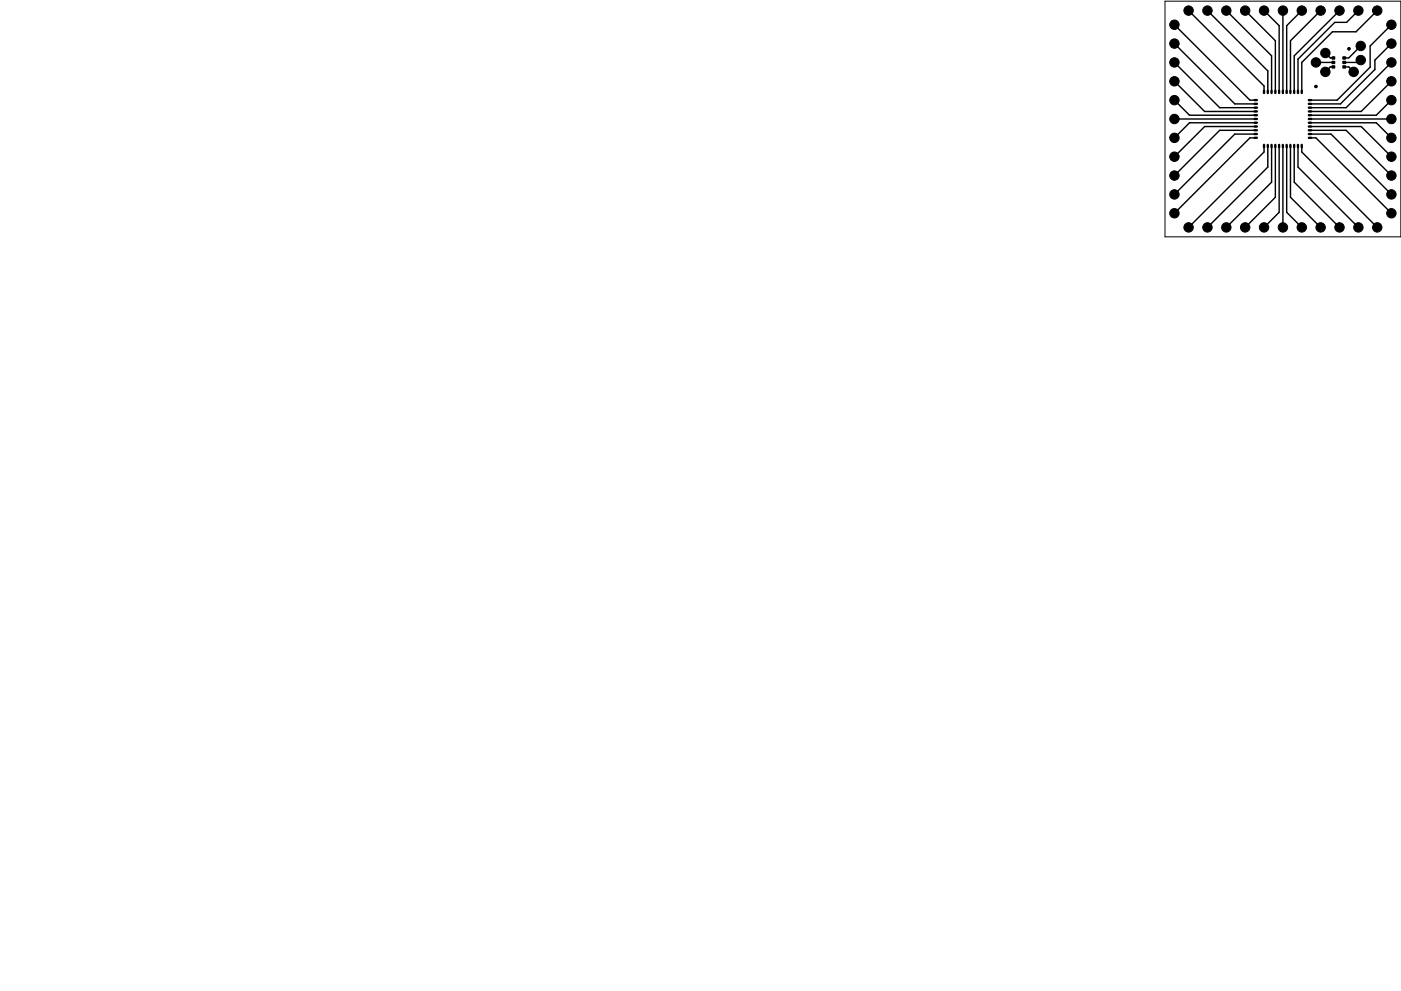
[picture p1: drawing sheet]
<svg xmlns="http://www.w3.org/2000/svg" width="297mm" height="210mm" viewBox="0 0 297 210" stroke-linecap="round" stroke-linejoin="round" font-family="sans-serif">
<g fill="none" stroke="#000" stroke-width=".3">
<path d="M249 5.2l16 16h1.3M249 9.2l12.8 12.8h4.5M249 13.2l9.6 9.6h7.7M249 17.2l6.4 6.4h10.9M252 2.2l16 16v1.3M256 2.2l12.8 12.8v4.5M260 2.2l9.6 9.6v7.7M264 2.2l6.4 6.4v10.9M268 2.2l3.2 3.2v14.1M272 2.2v17.3M276 2.2l-3.2 3.2v14.1M278.9 18.4l.1 .2 .1-.2"/>
<path d="M278.9 18.3l.1-.2 .1 .2M278.9 18.2v.3M279 18.1v.5M279 13.2h3.7M279.1 18.2v.3M280 2.2l-6.4 6.4v10.9M281 11.2l1.1 1.1h.6M282.7 14.2h-.6l-1.1 1M284 2.2l-9.6 9.6v7.7M285 14.2h1l1 1M285.9 10.4l.1 .2 .1-.2M285.9 10.3l.1-.2 .1 .2"/>
<path d="M285.9 10.2v.3M286 10.1v.5M286.1 10.2v.3M288 2.2l-2.5 2.5h-2.5l-7.8 7.8v7M288.5 12.7l-.5 .5h-3M288.5 9.7l-2.5 2.6h-1M292 2.2l-4.5 4.5h-5l-6.5 6.5v6.3M295 5.2l-4.5 4.5v4.5l-7 7h-5.8M295 9.2l-3.5 3.5v2l-7.3 7.3h-6.5M295 13.2l-9.6 9.6h-7.7M295 17.2l-6.4 6.4h-10.9M249 21.2l3.2 3.2h14.1"/>
<path d="M249 25.2h17.3M266.3 29.2h-1.3l-16 16M266.3 28.4h-4.5l-12.8 12.8M266.3 27.6h-7.7l-9.6 9.6M266.3 26.8h-10.9l-6.4 6.4M266.3 26h-14.1l-3.2 3.2M268 30.9v1.3l-16 16M268.8 30.9v4.5l-12.8 12.8M269.6 30.9v7.7l-9.6 9.6M270.4 30.9v10.9l-6.4 6.4M271.2 30.9v14.1l-3.2 3.2M272 30.9v17.3"/>
<path d="M272.8 30.9v14.1l3.2 3.2M273.6 30.9v10.9l6.4 6.4M274.4 30.9v7.7l9.6 9.6M275.2 30.9v4.5l12.8 12.8M276 30.9v1.3l16 16M277.7 27.6h7.7l9.6 9.6M277.7 25.2h17.3M277.7 26h14.1l3.2 3.2M277.7 26.8h10.9l6.4 6.4M277.7 28.4h4.5l12.8 12.8M277.7 29.2h1.3l16 16M295 21.2l-3.2 3.2h-14.1"/>
<circle cx="279" cy="18.4" r=".21"/>
<circle cx="286" cy="10.4" r=".21"/>
</g>
<path d="M247 .2h50v50h-50z" fill="none" stroke="#000" stroke-width=".21"/>
<g fill="none" stroke="#000" stroke-width=".5">
<path d="M268 19.2v.5M268.8 19.2v.5M269.6 19.2v.5M270.4 19.2v.5M271.2 19.2v.5M272 19.2v.5M272.8 19.2v.5M273.6 19.2v.5M274.4 19.2v.5M275.2 19.2v.5M276 19.2v.5M266 21.2h.5"/>
<path d="M266 22h.5M266 22.8h.5M266 23.6h.5M266 24.4h.5M266 25.2h.5M266 26h.5M266 26.8h.5M266 27.6h.5M266 28.4h.5M266 29.2h.5M268 30.7v.5M268.8 30.7v.5"/>
<path d="M269.6 30.7v.5M270.4 30.7v.5M271.2 30.7v.5M272 30.7v.5M272.8 30.7v.5M273.6 30.7v.5M274.4 30.7v.5M275.2 30.7v.5M276 30.7v.5M277.5 21.2h.5M277.5 22h.5M277.5 22.8h.5"/>
<path d="M277.5 23.6h.5M277.5 24.4h.5M277.5 25.2h.5M277.5 26h.5M277.5 26.8h.5M277.5 27.6h.5M277.5 28.4h.5M277.5 29.2h.5"/>
</g>
<g fill="#000" stroke="#000" stroke-width=".21">
<path d="M282.4 12h.6v.5h-.6zM282.4 13h.6v.5h-.6zM282.4 13.9h.6v.5h-.6zM284.7 12h.6v.5h-.6zM284.7 13h.6v.5h-.6zM284.7 13.9h.6v.5h-.6z"/>
<circle cx="249" cy="9.2" r="1"/>
<circle cx="249" cy="13.2" r="1"/>
<circle cx="249" cy="5.2" r="1"/>
<circle cx="249" cy="17.2" r="1"/>
<circle cx="252" cy="2.2" r="1"/>
<circle cx="256" cy="2.2" r="1"/>
<circle cx="260" cy="2.2" r="1"/>
<circle cx="264" cy="2.2" r="1"/>
<circle cx="268" cy="2.2" r="1"/>
<circle cx="272" cy="2.2" r="1"/>
<circle cx="276" cy="2.2" r="1"/>
<circle cx="279" cy="13.2" r="1"/>
<circle cx="280" cy="2.2" r="1"/>
<circle cx="281" cy="11.2" r="1"/>
<circle cx="281" cy="15.2" r="1"/>
<circle cx="284" cy="2.2" r="1"/>
<circle cx="287" cy="15.2" r="1"/>
<circle cx="288" cy="2.2" r="1"/>
<circle cx="288.5" cy="12.7" r="1"/>
<circle cx="288.5" cy="9.7" r="1"/>
<circle cx="292" cy="2.2" r="1"/>
<circle cx="295" cy="9.2" r="1"/>
<circle cx="295" cy="13.2" r="1"/>
<circle cx="295" cy="5.2" r="1"/>
<circle cx="295" cy="17.2" r="1"/>
<circle cx="249" cy="37.2" r="1"/>
<circle cx="249" cy="29.2" r="1"/>
<circle cx="249" cy="21.2" r="1"/>
<circle cx="249" cy="33.2" r="1"/>
<circle cx="249" cy="25.2" r="1"/>
<circle cx="295" cy="29.2" r="1"/>
<circle cx="295" cy="37.2" r="1"/>
<circle cx="295" cy="21.2" r="1"/>
<circle cx="295" cy="33.2" r="1"/>
<circle cx="295" cy="25.2" r="1"/>
<circle cx="249" cy="45.2" r="1"/>
<circle cx="249" cy="41.2" r="1"/>
<circle cx="252" cy="48.2" r="1"/>
<circle cx="256" cy="48.2" r="1"/>
<circle cx="260" cy="48.2" r="1"/>
<circle cx="264" cy="48.2" r="1"/>
<circle cx="268" cy="48.2" r="1"/>
<circle cx="272" cy="48.2" r="1"/>
<circle cx="276" cy="48.2" r="1"/>
<circle cx="280" cy="48.2" r="1"/>
<circle cx="284" cy="48.2" r="1"/>
<circle cx="288" cy="48.2" r="1"/>
<circle cx="292" cy="48.2" r="1"/>
<circle cx="295" cy="45.2" r="1"/>
<circle cx="295" cy="41.2" r="1"/>
</g>
</svg>
